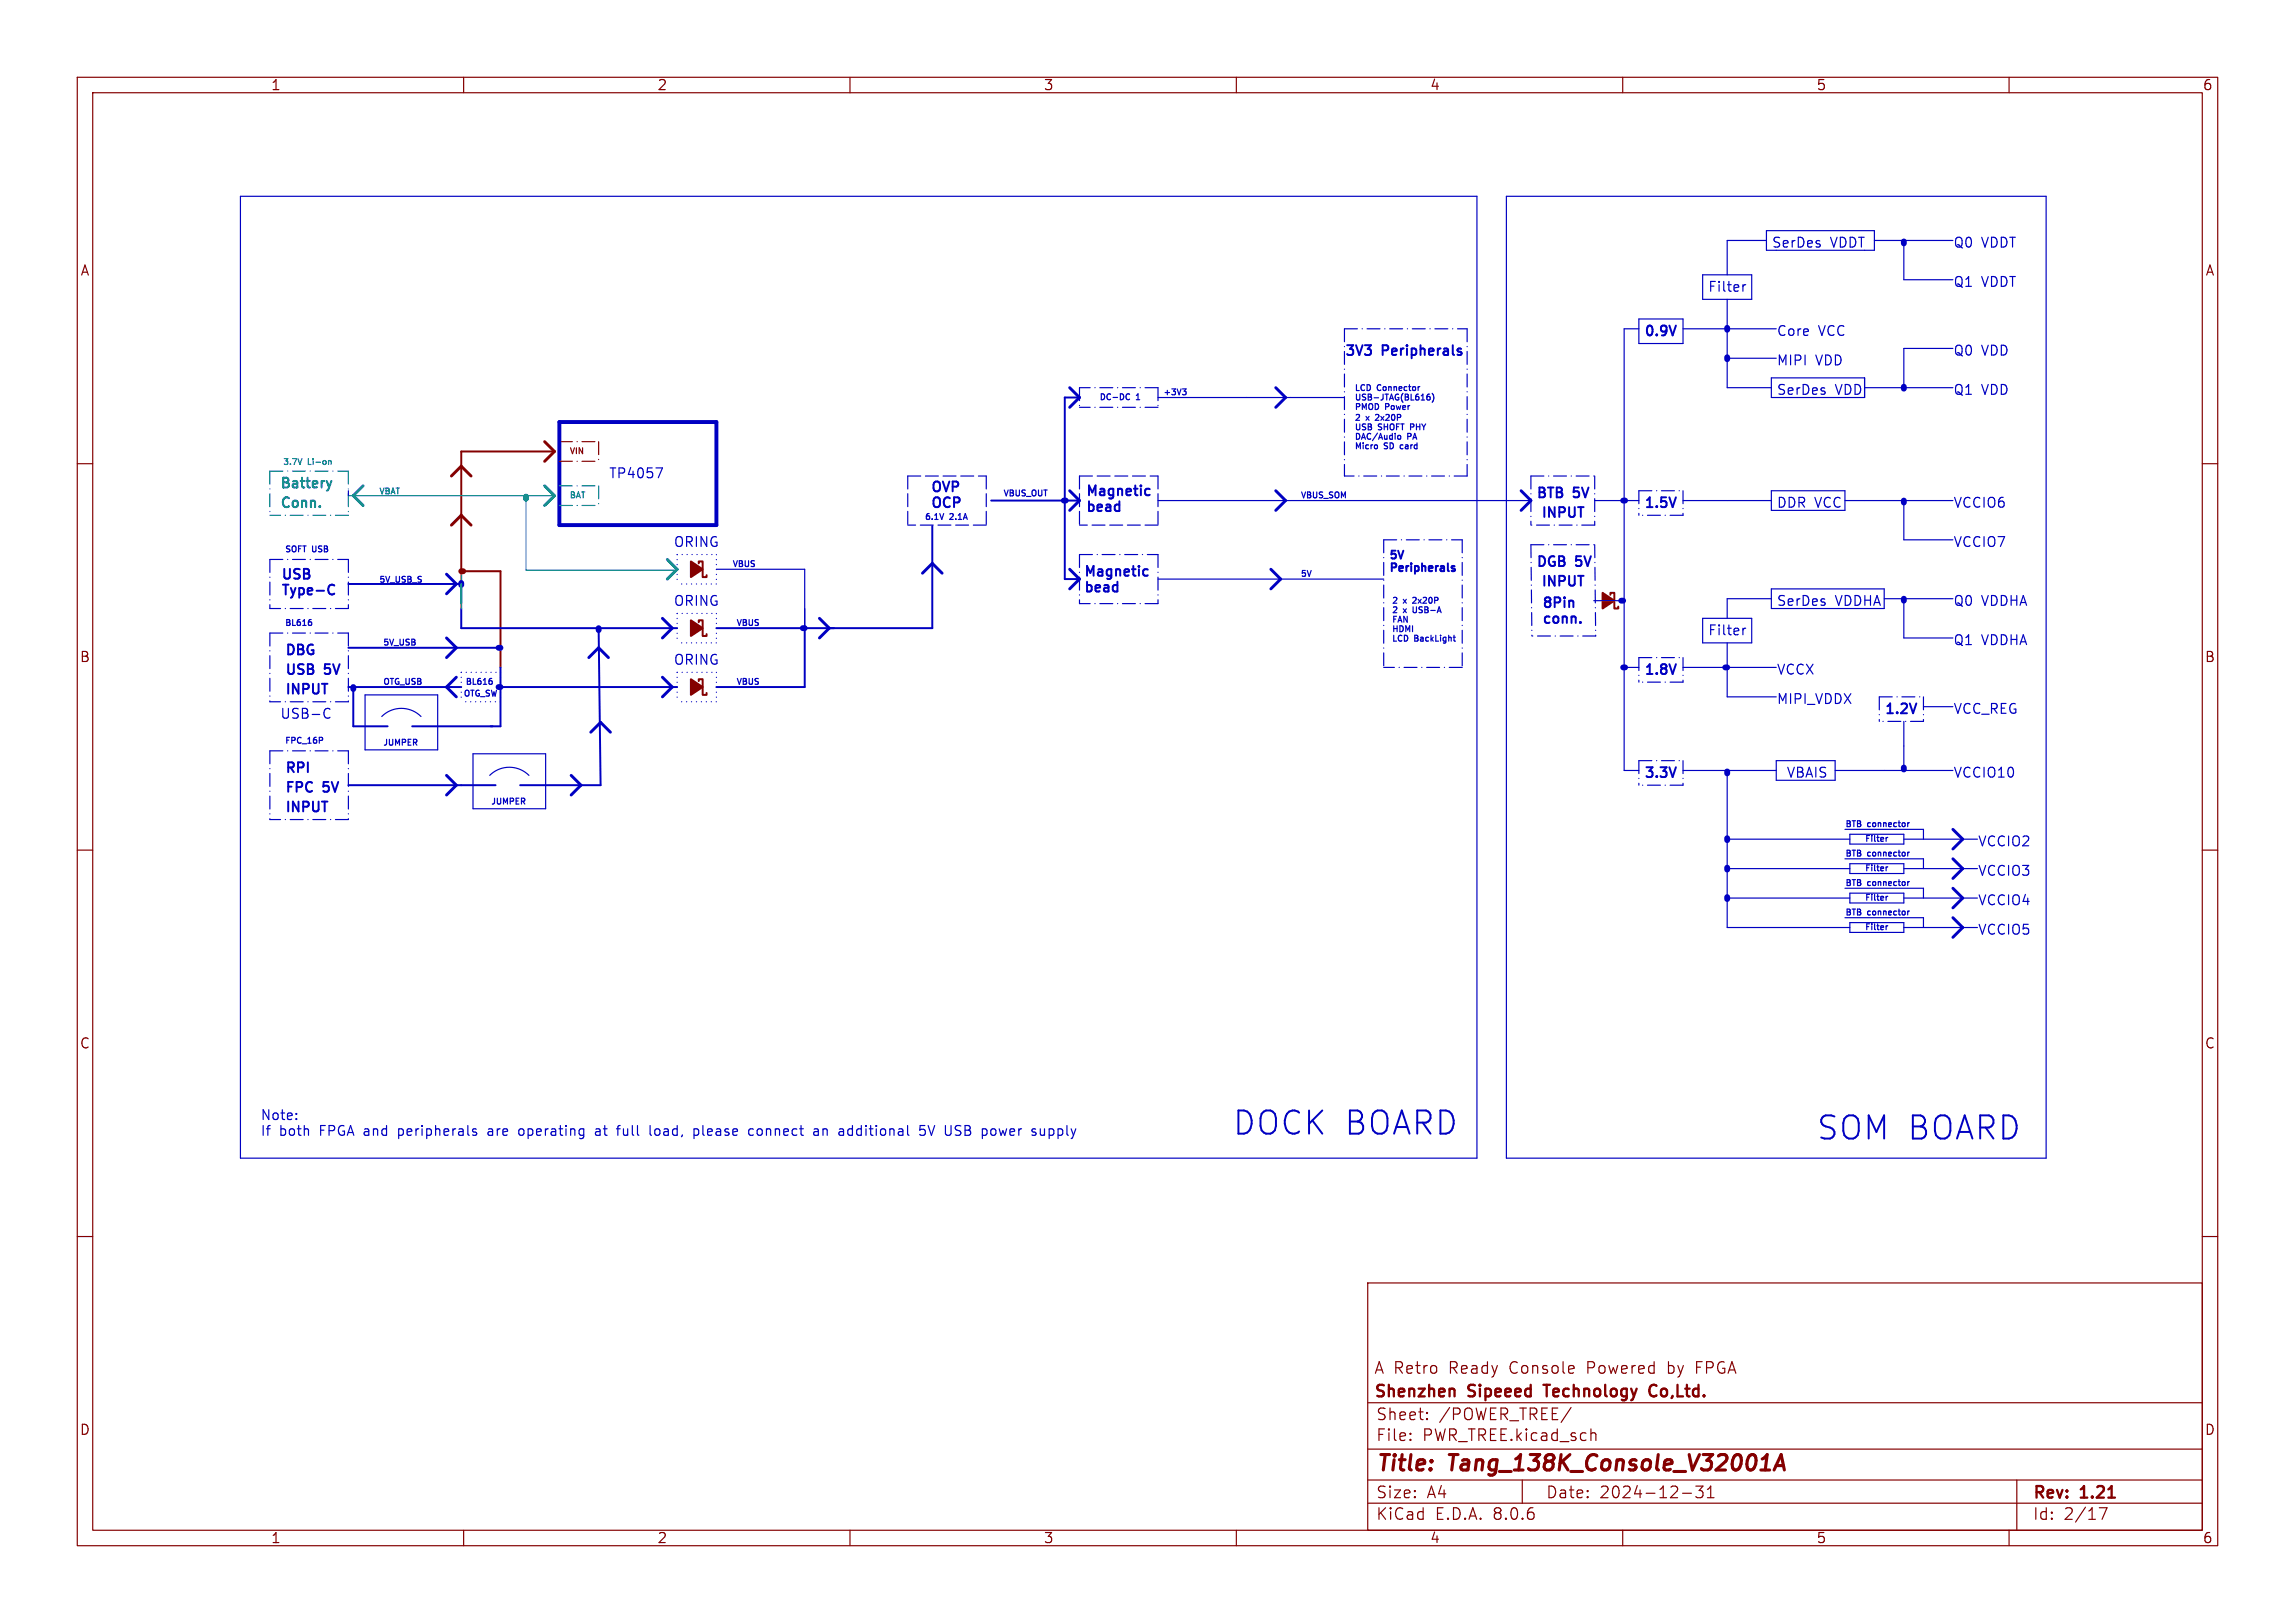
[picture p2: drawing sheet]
<svg xmlns="http://www.w3.org/2000/svg" width="297mm" height="210mm" viewBox="0 0 297 210" stroke-linecap="round" stroke-linejoin="round" font-family="sans-serif">
<defs><g id="words">
<g font-size="4.2" fill="#0000c2">
<text x="159.4" y="147.1">DOCK BOARD</text>
<text x="234.9" y="147.7">SOM BOARD</text>
</g>
<g font-size="2.8" fill="#840000">
<text x="178" y="190.9">Title:</text>
<text x="187.7" y="190.9">Tang_138K_Console_V32001A</text>
</g>
<g font-size="2.1" fill="#840000">
<text x="177.8" y="178">A Retro</text>
<text x="187.6" y="178">Ready</text>
<text x="195.5" y="178">Console</text>
<text x="205.7" y="178">Powered</text>
<text x="216.3" y="178">by</text>
<text x="220.1" y="178">FPGA</text>
<text x="177.8" y="181.2">Shenzhen</text>
<text x="178" y="184">Sheet:</text>
<text x="186.2" y="184">/POWER_TREE/</text>
<text x="190.1" y="181.2">Sipeeed</text>
<text x="200.6" y="181.2">Technology</text>
<text x="214.8" y="181.2">Co,Ltd.</text>
<text x="178" y="186.7">File:</text>
<text x="184.1" y="186.7">PWR_TREE.kicad_sch</text>
<text x="178" y="196.9">KiCad</text>
<text x="178" y="194.1">Size:</text>
<text x="184.7" y="194.1">A4</text>
<text x="185.7" y="196.9">E.D.A.</text>
<text x="193.3" y="196.9">8.0.6</text>
<text x="200" y="194.1">Date:</text>
<text x="207" y="194.1">2024-12-31</text>
<text x="263" y="194.3">Rev:</text>
<text x="263" y="196.9">Id:</text>
<text x="267.1" y="196.9">2/17</text>
<text x="269.4" y="194.3">1.21</text>
</g>
<g font-size="1.8" fill="#840000">
<text x="35" y="11.9">1</text>
<text x="85" y="11.9">2</text>
<text x="135" y="11.9">3</text>
<text x="185" y="11.9">4</text>
<text x="235" y="11.9">5</text>
<text x="285" y="11.9">6</text>
<text x="10.3" y="35.9">A</text>
<text x="285.3" y="35.9">A</text>
<text x="10.3" y="85.9">B</text>
<text x="285.3" y="85.9">B</text>
<text x="10.3" y="135.9">C</text>
<text x="285.3" y="135.9">C</text>
<text x="10.3" y="185.9">D</text>
<text x="285.3" y="185.9">D</text>
<text x="35" y="199.9">1</text>
<text x="85" y="199.9">2</text>
<text x="135" y="199.9">3</text>
<text x="185" y="199.9">4</text>
<text x="235" y="199.9">5</text>
<text x="285" y="199.9">6</text>
</g>
<g font-size="1.8" fill="#0000c2">
<text x="229.2" y="32.1">SerDes</text>
<text x="236.9" y="32.1">VDDT</text>
<text x="252.7" y="32.1">Q0</text>
<text x="256.4" y="32.1">VDDT</text>
<text x="221" y="37.9">Filter</text>
<text x="252.7" y="37.2">Q1</text>
<text x="256.4" y="37.2">VDDT</text>
<text x="174" y="46.1">3V3</text>
<text x="179" y="46.1">Peripherals</text>
<text x="212.7" y="43.6">0.9V</text>
<text x="229.9" y="43.6">Core</text>
<text x="229.9" y="47.4">MIPI</text>
<text x="235" y="47.4">VDD</text>
<text x="235.3" y="43.6">VCC</text>
<text x="252.7" y="46.1">Q0</text>
<text x="256.4" y="46.1">VDD</text>
<text x="229.9" y="51.2">SerDes</text>
<text x="237.5" y="51.2">VDD</text>
<text x="252.7" y="51.2">Q1</text>
<text x="256.4" y="51.2">VDD</text>
<text x="78.7" y="62">TP4057</text>
<text x="120.4" y="63.7">OVP</text>
<text x="120.4" y="65.8">OCP</text>
<text x="140.5" y="64.3">Magnetic</text>
<text x="198.8" y="64.5">BTB</text>
<text x="203.7" y="64.5">5V</text>
<text x="212.7" y="65.8">1.5V</text>
<text x="229.9" y="65.8">DDR VCC</text>
<text x="252.7" y="65.8">VCCIO6</text>
<text x="87.1" y="70.9">ORING</text>
<text x="140.5" y="66.3">bead</text>
<text x="199.4" y="67.1">INPUT</text>
<text x="252.7" y="70.9">VCCIO7</text>
<text x="36.3" y="75">USB</text>
<text x="36.3" y="77.1">Type-C</text>
<text x="140.2" y="74.7">Magnetic</text>
<text x="140.2" y="76.7">bead</text>
<text x="198.8" y="73.4">DGB</text>
<text x="199.4" y="76">INPUT</text>
<text x="204" y="73.4">5V</text>
<text x="87.1" y="78.5">ORING</text>
<text x="199.5" y="78.7">8Pin</text>
<text x="199.5" y="80.8">conn.</text>
<text x="221" y="82.3">Filter</text>
<text x="229.9" y="78.5">SerDes</text>
<text x="237.5" y="78.5">VDDHA</text>
<text x="252.7" y="83.6">Q1</text>
<text x="252.7" y="78.5">Q0</text>
<text x="256.4" y="83.6">VDDHA</text>
<text x="256.4" y="78.5">VDDHA</text>
<text x="36.8" y="89.9">INPUT</text>
<text x="36.8" y="84.8">DBG</text>
<text x="36.8" y="87.4">USB</text>
<text x="42.1" y="87.4">5V</text>
<text x="87.1" y="86.1">ORING</text>
<text x="212.7" y="87.4">1.8V</text>
<text x="229.9" y="87.4">VCCX</text>
<text x="36.2" y="93.1">USB-C</text>
<text x="229.9" y="91.2">MIPI_VDDX</text>
<text x="243.8" y="92.5">1.2V</text>
<text x="252.7" y="92.5">VCC_REG</text>
<text x="36.8" y="100.1">RPI</text>
<text x="212.7" y="100.7">3.3V</text>
<text x="231.1" y="100.7">VBAIS</text>
<text x="252.7" y="100.7">VCCIO10</text>
<text x="36.8" y="102.6">FPC</text>
<text x="36.8" y="105.2">INPUT</text>
<text x="41.9" y="102.6">5V</text>
<text x="255.9" y="109.6">VCCIO2</text>
<text x="255.9" y="113.4">VCCIO3</text>
<text x="255.9" y="117.2">VCCIO4</text>
<text x="255.9" y="121">VCCIO5</text>
<text x="33.7" y="145">Note:</text>
<text x="33.7" y="147.1">If</text>
<text x="36.2" y="147.1">both</text>
<text x="41.5" y="147.1">FPGA and</text>
<text x="52" y="147.1">peripherals</text>
<text x="63.8" y="147.1">are</text>
<text x="68" y="147.1">operating</text>
<text x="78.1" y="147.1">at</text>
<text x="81.2" y="147.1">full</text>
<text x="85.6" y="147.1">load,</text>
<text x="91.4" y="147.1">please</text>
<text x="98.8" y="147.1">connect</text>
<text x="107.4" y="147.1">an</text>
<text x="110.9" y="147.1">additional</text>
<text x="121.5" y="147.1">5V</text>
<text x="125" y="147.1">USB</text>
<text x="130" y="147.1">power</text>
<text x="136.7" y="147.1">supply</text>
</g>
<g font-size="1.8" fill="#008484">
<text x="36.2" y="65.8">Conn.</text>
<text x="36.2" y="63.3">Battery</text>
</g>
<g font-size="1.4" fill="#0000c2">
<text x="179.7" y="72.4">5V</text>
<text x="179.7" y="74">Peripherals</text>
</g>
<g font-size="1.1" fill="#0000c2">
<text x="142.2" y="51.8">DC-DC</text>
<text x="147.1" y="51.8">1</text>
<text x="150.5" y="51.2">+3V3</text>
<text x="175.3" y="50.6">LCD</text>
<text x="175.3" y="51.9">USB-JTAG(BL616)</text>
<text x="175.3" y="53.1">PMOD</text>
<text x="178.3" y="50.6">Connector</text>
<text x="179.3" y="53.1">Power</text>
<text x="175.3" y="54.5">2</text>
<text x="175.3" y="55.7">USB</text>
<text x="175.3" y="56.9">DAC/Audio</text>
<text x="175.3" y="58.2">Micro</text>
<text x="176.9" y="54.5">x</text>
<text x="178.4" y="54.5">2x20P</text>
<text x="178.4" y="55.7">SHOFT</text>
<text x="179.2" y="58.2">SD</text>
<text x="181.6" y="58.2">card</text>
<text x="182.2" y="56.9">PA</text>
<text x="182.9" y="55.7">PHY</text>
<text x="129.8" y="64.3">VBUS_OUT</text>
<text x="168.3" y="64.5">VBUS_SOM</text>
<text x="36.8" y="71.5">SOFT</text>
<text x="40.5" y="71.5">USB</text>
<text x="119.6" y="67.3">6.1V</text>
<text x="123" y="67.3">2.1A</text>
<text x="49" y="75.4">5V_USB_S</text>
<text x="94.7" y="73.4">VBUS</text>
<text x="168.3" y="74.7">5V</text>
<text x="36.8" y="81">BL616</text>
<text x="49.5" y="83.6">5V_USB</text>
<text x="95.2" y="81">VBUS</text>
<text x="180.1" y="78.2">2</text>
<text x="180.1" y="79.4">2</text>
<text x="180.1" y="80.6">FAN</text>
<text x="180.1" y="81.8">HDMI</text>
<text x="180.1" y="83.1">LCD</text>
<text x="181.7" y="78.2">x</text>
<text x="181.7" y="79.4">x</text>
<text x="183.1" y="83.1">BackLight</text>
<text x="183.2" y="78.2">2x20P</text>
<text x="183.2" y="79.4">USB-A</text>
<text x="49.5" y="88.7">OTG_USB</text>
<text x="60.2" y="88.7">BL616</text>
<text x="95.2" y="88.7">VBUS</text>
<text x="59.9" y="90.2">OTG_SW</text>
<text x="36.8" y="96.3">FPC_16P</text>
<text x="49.5" y="96.5">JUMPER</text>
<text x="63.5" y="104.1">JUMPER</text>
<text x="238.8" y="107.1">BTB</text>
<text x="241.8" y="107.1">connector</text>
<text x="238.8" y="110.9">BTB</text>
<text x="241.3" y="109">Filter</text>
<text x="241.3" y="112.8">Filter</text>
<text x="241.8" y="110.9">connector</text>
<text x="238.8" y="118.5">BTB</text>
<text x="238.8" y="114.7">BTB</text>
<text x="241.3" y="116.6">Filter</text>
<text x="241.8" y="118.5">connector</text>
<text x="241.8" y="114.7">connector</text>
<text x="241.3" y="120.4">Filter</text>
</g>
<text font-size="1.1" fill="#840000" x="73.7" y="58.8">VIN</text>
<g font-size="1.1" fill="#008484">
<text x="36.6" y="60.2">3.7V</text>
<text x="39.9" y="60.2">Li-on</text>
<text x="49" y="64">VBAT</text>
<text x="73.7" y="64.5">BAT</text>
</g>
</g></defs>
<g fill="none" stroke="#840000" stroke-width=".15">
<path d="M10 10h277v190h-277zM12 12h273v186h-273zM60 10v2M110 10v2M160 10v2M210 10v2M260 10v2M10 60h2M285 60h2M89.4 73.7h1.5M207.4 77.7h1.5M89.4 81.3h1.5"/>
<path d="M89.4 88.9h1.5M10 110h2M285 110h2M10 160h2M285 160h2M177 166h108v32h-108zM60 198v2M110 198v2M160 198v2M177 194.5h108M177 191.5h108M177 187.5h108"/>
<path d="M177 181.5h108M182.5 186.3h.1l-.1 .1M182.5 186.3v.1M182.5 185.5v.1M182.5 185.5h.1l-.1 .1M184.7 183.6v.1M184.7 183.6h-.1l.1 .1M184.7 182.8v.1M184.7 182.8h-.1l.1 .1M197 191.5v3M203.3 182.1l-1.3 1.9M206.1 185.4h.2l.2 .2v.8"/>
<path d="M210 198v2M217.7 193.2h1.2M220.4 192.3l-.5 .6a.41 .41 0 0 1 .5 .3v.3l-.2 .2-.5 .1-.2-.1M221 193.8h.8M221 192.7l.4-.4v1.5M260 198v2M261 191.5v6.5M271.7 195.1h1l-.7 1.5"/>
</g>
<path d="M229.6 190.2l.9-2 .4 2M229.8 189.6h1" fill="none" stroke="#840000" stroke-width=".4"/>
<path d="M188.2 179.8v.9M199.7 179.2h.9M214.3 179.3a.62 .62 0 0 0-.7 0 .62 .62 0 0 0-.2 .7 .58 .58 0 0 0 .3 .6 .58 .58 0 0 0 .6 0" fill="none" stroke="#840000" stroke-width=".3"/>
<g fill="#840000" stroke="#840000" stroke-width=".25">
<path d="M207.4 76.7l1.5 1-1.5 1z"/>
<path d="M89.4 72.6l1.5 1.1-1.5 1z"/>
<path d="M89.4 80.3l1.5 1-1.5 1z"/>
<path d="M89.4 87.9l1.5 1-1.5 1z"/>
</g>
<path d="M71.8 58.4h-12.1v15.5h5.1v12.5M90.4 72.9v-.3h.5v2.1h.5v-.3M208.4 77v-.3h.5v2h.5v-.2M90.4 80.5v-.2h.5v2h.5v-.3M90.4 88.1v-.2h.5v2h.5v-.2" fill="none" stroke="#840000" stroke-width=".25"/>
<g fill="none" stroke="#0000c2" stroke-width=".15">
<path d="M31.1 25.4h160v124.5h-160zM194.9 25.4h69.9v124.5h-69.9zM220.3 35.6h6.4v3.1h-6.4zM223.5 38.7v11.5h5.7M225.6 36.8v.9M225.9 36.8l-.2 .1-.1 .2M228.6 31.1h-5.1v4.5M228.6 29.8h14v2.6h-14zM242.6 31.1h10.1M246.4 31.1v5.1h6.3M146 51h.2M146.2 51.6l-.2 .1"/>
<path d="M149.9 51.4h24.1M153 50.3h.5l-.3 .3 .3 .1v.2l-.1 .2h-.3M178 53.7h.1M178.1 57.6l.2 .1v.2l-.2 .2M178.4 54l-.4 .4h.4M180.9 56.4l.2-.1 .2 .2v.2l-.2 .1-.2-.1zM181.2 57.6v.4M182.5 55.3h.3M182.8 54.9h-.3v.7M183.7 50l-.2 .2M185 51h-.2l-.1 .2-.1 .4 .2 .2 .2-.1v-.4h-.2l-.2 .1M185.3 50.9a.87 .87 0 0 1 0 1.2"/>
<path d="M212.1 42.5h-1.9v57.2h1.9M212.1 41.3h5.7v3.2h-5.7zM217.8 42.5h12.1M223.5 46.4h6.4M229.2 48.9h12.1v2.5h-12.1zM241.3 50.2h11.4M252.7 45.1h-6.3v5.1M45.1 63.5v.6M59.7 75.6h.1M84.9 60.5h.8l-.5 1.3M92.7 73.7h11.4v7.6M149.9 64.8h48.2"/>
<path d="M149.9 74.9h29.2M182.9 77.3l-.1 .1M182.9 78.5v.7M183.2 77.6l-.4 .5h.5M206.2 77.7h3.9M206.4 64.8h5.7M217.8 64.8h11.4M229.2 76.2h14.6v2.5h-14.6zM229.2 63.5h9.6v2.5h-9.6zM229.2 77.5h-5.7v2.5M238.8 64.8h13.9M243.8 77.5h8.9"/>
<path d="M246.4 64.8v5.1h6.3M246.4 77.5v5.1h6.3M40.1 80.2h.2M40.2 80.5l.1 .1v.2l-.1 .1M41.7 95.5v.2M42.2 91.7h.3l.2 .1M42.7 92.8l-.2 .1h-.3M47.2 89.9h9.4v7.1h-9.4zM49.4 92.7a3.6 3.6 0 0 1 5.1 0M61.2 97.5h9.4v7.1h-9.4zM63.5 87.8h.1M63.6 88.1l.1 .1v.2l-.1 .1"/>
<path d="M188.1 82.5h.3M188.2 82.2v.7l.2 .1M210.2 86.4h1.9M217.8 86.4h12.1M217.8 99.7h12.1M220.3 80h6.4v3.2h-6.4zM223.5 83.2v7h6.4M223.5 99.7v20.3h15.9M225.6 81.3v.8M225.9 81.3l-.2 .1-.1 .1M229.9 98.4h7.6v2.6h-7.6zM237.5 99.7h15.2"/>
<path d="M246.4 93.3v6.4M248.9 91.4h3.8M63.4 100.3a3.6 3.6 0 0 1 5.1 0M223.5 108.6h15.9M223.5 112.4h15.9M223.5 116.2h15.9M238.8 118.7h10.1v1.3M238.8 107.3h10.1v1.3M238.8 111.1h10.1v1.3M238.8 114.9h10.1v1.3M239.4 108h7v1.2h-7zM239.4 111.8h7v1.2h-7z"/>
<path d="M239.4 115.6h7v1.2h-7zM239.4 119.4h7v1.3h-7zM244.1 108.4v.5M244.1 112.2v.5M244.1 116v.5M244.1 119.8v.5M244.3 116l-.2 .1M244.3 119.8l-.2 .1M244.3 108.4l-.2 .1M244.3 112.2l-.2 .1M246.4 108.6h9.5M246.4 112.4h9.5"/>
<path d="M246.4 116.2h9.5M246.9 106.5v.5M246.9 110.3v.5M246.9 114.1v.5M246.9 117.9v.5M247.1 117.9l-.2 .1M247.1 106.5l-.2 .1M247.1 110.3l-.2 .1M247.1 114.1l-.2 .1M246.4 120h9.5M38.4 144.7v.2M38.4 144.1v.1"/>
<path d="M61.2 146.4l.4 .1 .1 .2-.1 .1-.3 .1M61.2 146.1h.4M63.3 146.1h-.1M63.3 146.4a.25 .25 0 0 0-.2 .3 .25 .25 0 0 0 .2 .2M67.6 146.1a.34 .34 0 0 0-.5 .2v.4a.34 .34 0 0 0 .5 .2M77.1 146.1h.5M77.7 146.4h-.5a.25 .25 0 0 0-.2 .3 .25 .25 0 0 0 .2 .2l.5-.1M79.8 146.1h.5M80.1 145.6h.2M84.1 145.6v1.1l.2 .2M85.2 146.1a.34 .34 0 0 0-.5 .2v.4a.34 .34 0 0 0 .5 .2M89.8 146.1h.4l.2 .2v.4l-.1 .1h-.5"/>
<path d="M97.1 146.1h.4M97.5 146.8l-.4 .1M98.4 146.1a.34 .34 0 0 0-.4 .2v.4a.34 .34 0 0 0 .4 .2M105.5 146.1h.3l.1 .8M105.9 146.8l-.4 .1M105.9 146.4h-.4M106.5 146.1v.8M106.9 146.1l-.4 .1M109.8 146.8h.5M109.8 146.1h.5M119.7 145.6h-.6l-.1 .6 .2-.1 .4 .1 .2 .2-.1 .4-.2 .1h-.3l-.2-.1M120.1 145.6l.4 1.3 .5-1.3"/>
<path d="M124.2 145.6l.1 .1M124.2 146.4l.1 .1-.1 .3M129.3 146.1l.2 .8M135.8 146.8l.3 .1M135.8 146.1v1.2M136.1 146.1h-.3"/>
</g>
<g fill="none" stroke="#0000c2" stroke-width=".25">
<path d="M139.7 51.4h-1.9v23.5h1.9M42.7 75.7h.3l.3 .1M43.3 76.8l-.3 .1h-.3M45.1 75.6h14.6M59.7 78.7v2.6h27.9M120.6 68.1v13.2h-27.9M128.3 64.8h11.4M148.4 73.7h.1M148.5 74.4l-.1 .1M148.7 63.2l.1 .1M148.8 64l-.1 .1M187.9 73.4l.4 .3-.2 .2h-.2"/>
<path d="M188.2 73.3l-.2-.1-.1 .2M45.1 88.9h14.6M45.1 83.8h19.7M45.7 88.9v5.1h4.5M64.8 88.9h.1M64.8 86.4v7.6h-11.5M64.8 88.9h22.8M77.5 81.3l.2 20.3h-10.4M104.1 81.3v7.6h-11.4M45.1 101.6h19"/>
</g>
<path d="M42.6 59.6h.2v.5M45.1 64.1h26.7M68.1 64.3v9.5h19.5" fill="none" stroke="#008484" stroke-width=".15"/>
<path d="M42.9 62.2l-.3 .9" fill="none" stroke="#008484" stroke-width=".25"/>
<g fill="none" stroke="#0000c2" stroke-width=".76">
<path d="M246.4 31.2v.3M223.5 42.4v.3M223.5 46.2v.3M246.4 50v.3M59.7 75.4v.3M137.7 64.8h.2M209.8 77.7h.3M210.1 64.8h.2M246.4 64.8v.2M246.4 77.5v.2M45.7 88.9v.3M64.5 83.8h.3"/>
<path d="M64.5 88.9h.3M77.5 81.3v.2M103.9 81.3h.2M210.1 86.4h.2M223.3 86.4h.2M223.5 99.8v.3M246.4 99.3v.3M223.5 108.5v.2M223.5 112.3v.2M223.5 116.1v.2"/>
</g>
<g fill="none" stroke="#0000c2" stroke-width=".15" stroke-dasharray="1.7 .6 0 .6">
<path d="M139.7 50.2v2.5M149.9 50.2h-10.2M149.9 50.2v2.5M149.9 52.7h-10.2M174 42.5h15.9M174 42.5v19.1M189.9 42.5v19.1M34.9 72.4h10.2M34.9 72.4v6.3M45.1 72.4v6.3M45.1 78.7h-10.2M139.7 71.8h10.2"/>
<path d="M139.7 71.8v6.3M149.9 71.8v6.3M149.9 78.1h-10.2M179.1 69.9h10.1M179.1 69.9v16.5M189.2 69.9v16.5M189.9 61.6h-15.9M198.1 61.6v6.3M198.1 61.6h8.3M198.1 70.5l.1 11.8M198.1 70.5h8.3M206.4 70.5l.1 11.8"/>
<path d="M206.4 67.9h-8.3M206.4 61.6v6.3M212.1 63.5h5.7M212.1 63.5v3.2M217.8 63.5v3.2M217.8 66.7h-5.7M34.9 81.9h10.2M34.9 81.9v8.9M34.9 97.2h10.2M34.9 97.2v8.8M45.1 90.8h-10.2M45.1 81.9v8.9"/>
<path d="M45.1 97.2v8.8M189.2 86.4h-10.1M206.5 82.3h-8.3M212.1 85.1h5.7M212.1 98.4h5.7M212.1 98.4v3.2M212.1 85.1v3.2M217.8 98.4v3.2M217.8 88.3h-5.7M217.8 85.1v3.2M243.2 90.2v3.1M243.2 90.2h5.7"/>
<path d="M248.9 93.3h-5.7M248.9 90.2v3.1M45.1 106h-10.2M217.8 101.6h-5.7"/>
</g>
<g fill="none" stroke="#0000c2" stroke-width=".38">
<path d="M138.4 50.2l1.3 1.2-1.3 1.3M165.1 50.2l1.3 1.2-1.3 1.3M57.8 74.3l1.3 1.3-1.3 1.2M119.4 74.2l1.2-1.3 1.3 1.3M138.4 63.5l1.3 1.3-1.3 1.2M138.4 73.7l1.3 1.2-1.3 1.3M164.5 73.7l1.2 1.2-1.2 1.3M165.1 63.5l1.3 1.3-1.3 1.2M196.8 63.5l1.3 1.3-1.3 1.2M57.8 82.6l1.3 1.2-1.3 1.3M59.1 87.6l-1.3 1.3 1.3 1.3M76.2 85.1l1.3-1.3 1.2 1.3"/>
<path d="M76.5 94.7l1.2-1.2 1.3 1.2M85.7 80l1.3 1.3-1.3 1.3M85.7 87.6l1.3 1.3-1.3 1.3M106 80l1.3 1.3-1.3 1.3M57.8 100.3l1.3 1.3-1.3 1.3M73.9 100.3l1.3 1.3-1.3 1.3M252.7 114.9l1.3 1.3-1.3 1.3M252.7 107.3l1.3 1.3-1.3 1.3M252.7 111.1l1.3 1.3-1.3 1.3M252.7 118.7l1.3 1.3-1.3 1.3"/>
</g>
<g fill="none" stroke="#0000c2" stroke-width=".15" stroke-dasharray="0 .6">
<path d="M87.6 79.4v3.8M87.6 71.8v3.8M87.6 71.8h5.1M87.6 79.4h5.1M92.7 71.8v3.8M92.7 75.6h-5.1M92.7 79.4v3.8M59.7 87h5.1M59.7 87v3.8M64.8 90.8h-5.1M64.8 87v3.8M87.6 87v3.8"/>
<path d="M87.6 87h5.1M92.7 87v3.8M92.7 83.2h-5.1M92.7 90.8h-5.1"/>
</g>
<path d="M72.4 54.6h20.3v13.3h-20.3z" fill="none" stroke="#0000c2" stroke-width=".51"/>
<path d="M47 62.9l-1.3 1.2 1.3 1.3M70.5 62.9l1.3 1.2-1.3 1.3M86.4 72.4l1.2 1.3-1.2 1.2" fill="none" stroke="#008484" stroke-width=".38"/>
<path d="M59.7 73.9v4.8" fill="none" stroke="#586e75" stroke-width=".25"/>
<path d="M72.4 57.2h5.1M72.4 59.7h5.1M77.5 57.2v2.5" fill="none" stroke="#840000" stroke-width=".15" stroke-dasharray="1.7 .6 0 .6"/>
<path d="M70.5 57.2l1.3 1.2-1.3 1.3M58.4 67.9l1.3-1.2 1.3 1.2M58.4 61.6l1.3-1.3 1.3 1.3" fill="none" stroke="#840000" stroke-width=".38"/>
<path d="M59.7 73.9h.2" fill="none" stroke="#840000" stroke-width=".76"/>
<path d="M34.9 61h10.2M34.9 61v5.7M45.1 61v5.7M45.1 66.7h-10.2M72.4 62.9h5.1M72.4 65.4h5.1M77.5 62.9v2.5" fill="none" stroke="#008484" stroke-width=".15" stroke-dasharray="1.7 .6 0 .6"/>
<path d="M68.1 64.3v.2" fill="none" stroke="#008484" stroke-width=".76"/>
<path d="M117.5 61.6v6.3M117.5 61.6h10.1M127.6 61.6v6.3M127.6 67.9h-10.1M139.7 61.6h10.2M139.7 61.6v6.3M149.9 61.6v6.3M149.9 67.9h-10.2" fill="none" stroke="#0000c2" stroke-width=".15" stroke-dasharray="1.7 .6"/>
<use href="#words"/>
</svg>
